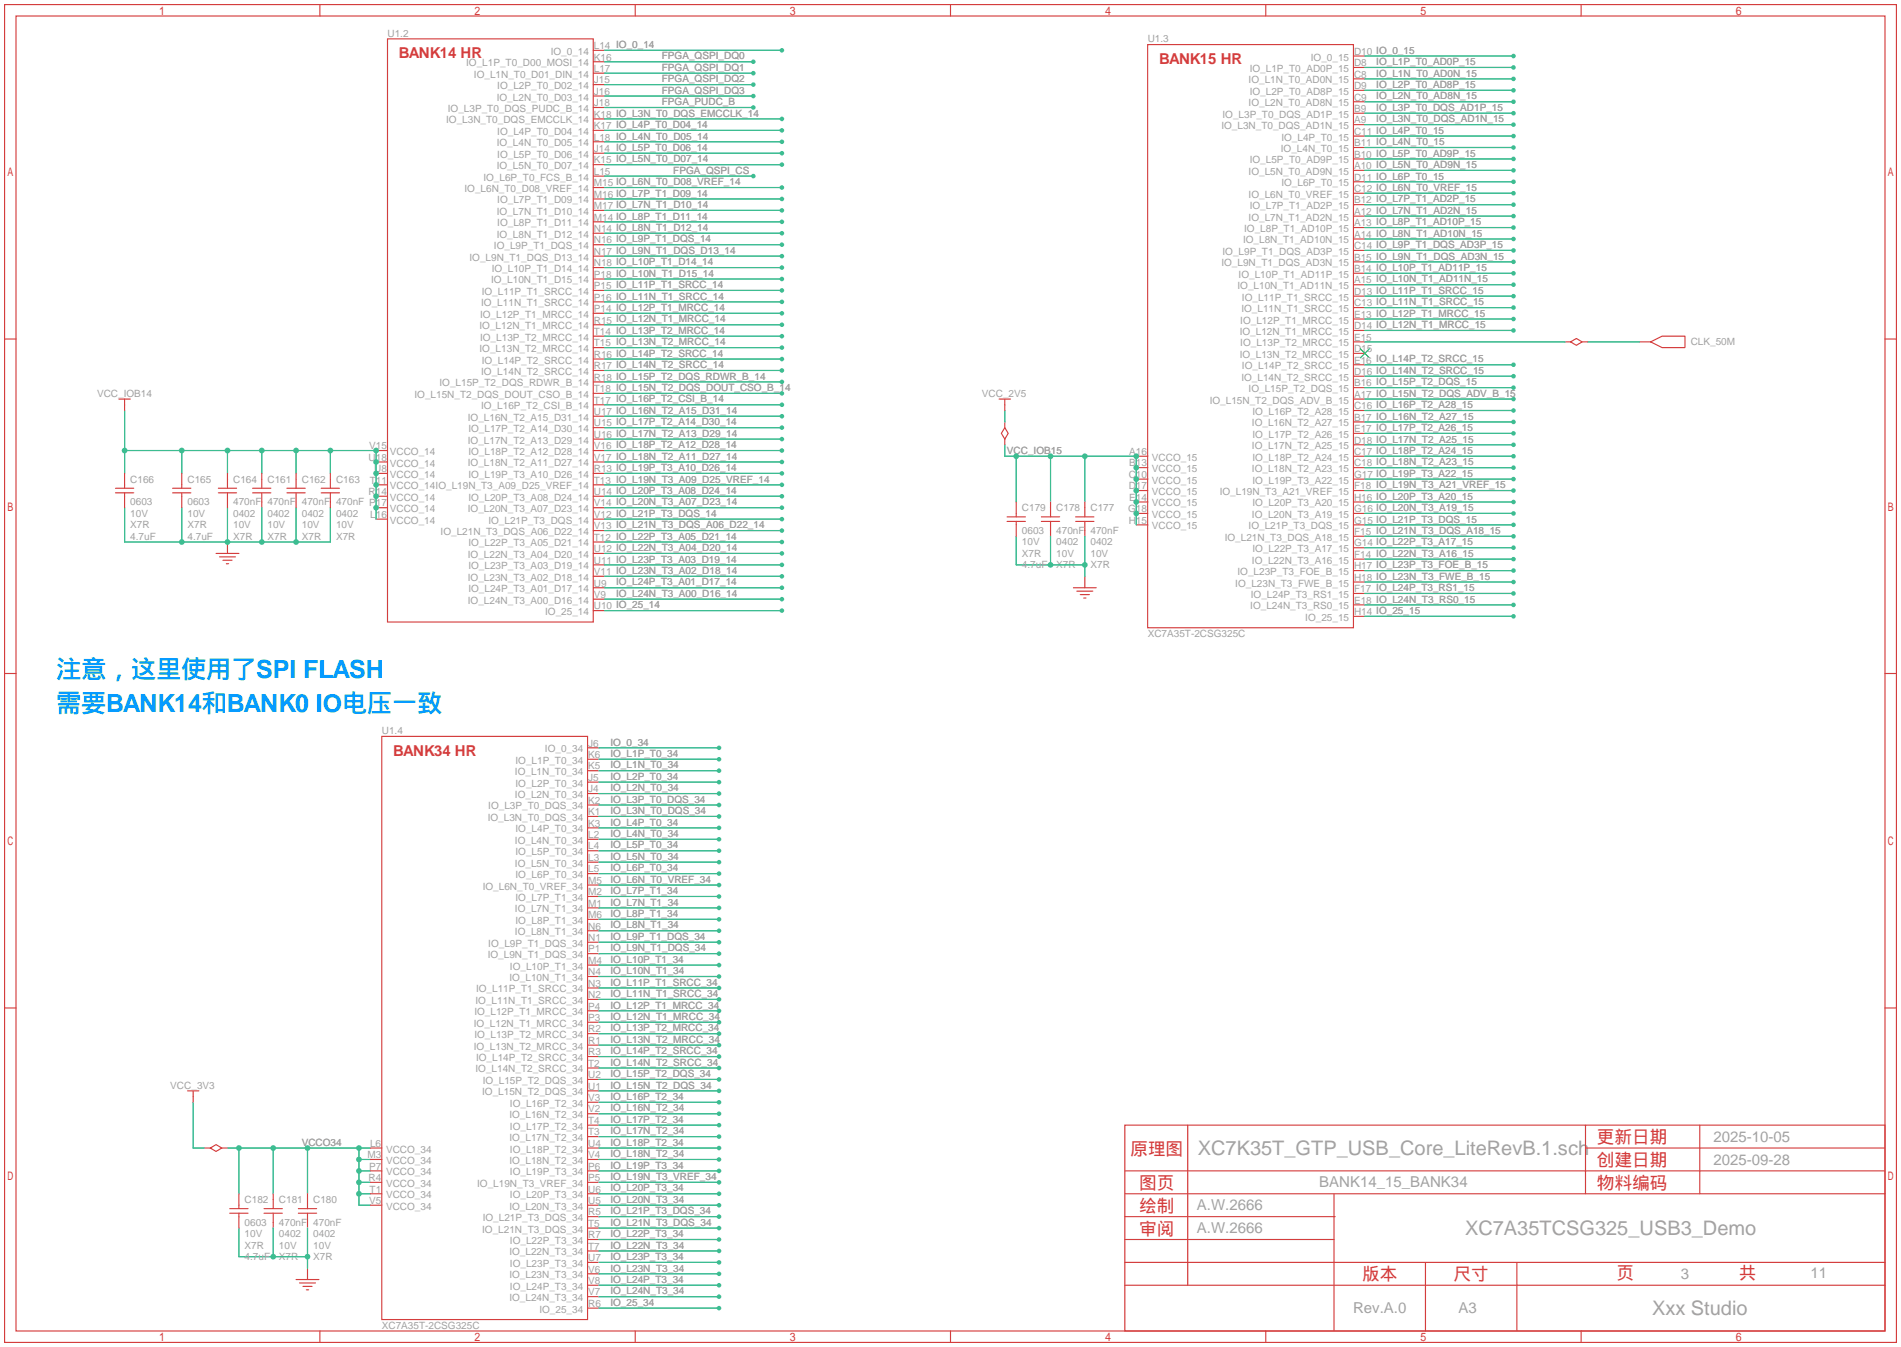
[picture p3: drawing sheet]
<svg xmlns="http://www.w3.org/2000/svg" width="422mm" height="299mm" viewBox="0 0 422 299" stroke-linecap="round" stroke-linejoin="round" font-family="sans-serif">
<defs><g id="words">
<g font-size="5.6" fill="#09f">
<text x="12.4" y="150.6">注意，这里使用了SPI FLASH</text>
<text x="12.4" y="158.2">需要BANK14和BANK0 IO电压一致</text>
</g>
<g font-size="4.4" fill="#a2a2a2">
<text x="266.1" y="256.5">XC7K35T_GTP_USB_Core_LiteRevB.1.sch</text>
<text x="325.5" y="274.3">XC7A35TCSG325_USB3_Demo</text>
<text x="367.1" y="292.1">Xxx Studio</text>
</g>
<g font-size="3.9" fill="#d43d3d">
<text x="251.2" y="256.5">原理图</text>
<text x="354.8" y="253.9">更新日期</text>
<text x="354.8" y="259">创建日期</text>
<text x="253.1" y="269.2">绘制</text>
<text x="253.1" y="264.1">图页</text>
<text x="354.8" y="264.1">物料编码</text>
<text x="253.1" y="274.3">审阅</text>
<text x="302.7" y="284.4">版本</text>
<text x="323" y="284.4">尺寸</text>
<text x="359.2" y="284.2">页</text>
<text x="386.3" y="284.2">共</text>
</g>
<g font-size="3.3" fill="#d43d3d">
<text x="88.6" y="13">BANK14 HR</text>
<text x="257.6" y="14.2">BANK15 HR</text>
<text x="87.4" y="167.9">BANK34 HR</text>
</g>
<g font-size="3.3" fill="#a2a2a2">
<text x="380.7" y="253.6">2025-10-05</text>
<text x="293.1" y="263.8">BANK14_15_BANK34</text>
<text x="380.7" y="258.7">2025-09-28</text>
<text x="265.9" y="268.9">A.W.2666</text>
<text x="265.9" y="273.9">A.W.2666</text>
<text x="373.5" y="284.1">3</text>
<text x="402.3" y="283.8">11</text>
<text x="300.6" y="291.7">Rev.A.0</text>
<text x="324.1" y="291.7">A3</text>
</g>
<g font-size="2.2" fill="#a2a2a2">
<text x="86.1" y="8.1">U1.2</text>
<text x="132" y="10.9">L14 IO_0_14</text>
<text x="255" y="9.4">U1.3</text>
<text x="103.6" y="14.7">IO_L1P_T0_D00_MOSI_14</text>
<text x="105.3" y="17.3">IO_L1N_T0_D01_DIN_14</text>
<text x="122.4" y="12.2">IO_0_14</text>
<text x="132" y="13.4">K16</text>
<text x="132" y="16">L17</text>
<text x="147.1" y="15.7">FPGA_QSPI_DQ1</text>
<text x="147.1" y="13.2">FPGA_QSPI_DQ0</text>
<text x="277.7" y="16">IO_L1P_T0_AD0P_15</text>
<text x="291.3" y="13.4">IO_0_15</text>
<text x="300.9" y="12.2">D10 IO_0_15</text>
<text x="300.9" y="14.7">D8</text>
<text x="300.9" y="17.3">C8</text>
<text x="305.8" y="17">IO_L1N_T0_AD0N_15</text>
<text x="305.8" y="14.5">IO_L1P_T0_AD0P_15</text>
<text x="110.4" y="22.3">IO_L2N_T0_D03_14</text>
<text x="110.5" y="19.8">IO_L2P_T0_D02_14</text>
<text x="132" y="18.5">J15</text>
<text x="132" y="21.1">J16</text>
<text x="132" y="23.6">J18</text>
<text x="147.1" y="23.4">FPGA_PUDC_B</text>
<text x="147.1" y="18.3">FPGA_QSPI_DQ2</text>
<text x="147.1" y="20.8">FPGA_QSPI_DQ3</text>
<text x="277.4" y="18.5">IO_L1N_T0_AD0N_15</text>
<text x="277.4" y="23.6">IO_L2N_T0_AD8N_15</text>
<text x="277.7" y="21.1">IO_L2P_T0_AD8P_15</text>
<text x="300.9" y="19.8">D9</text>
<text x="300.9" y="22.3">C9</text>
<text x="305.8" y="22.1">IO_L2N_T0_AD8N_15</text>
<text x="305.8" y="19.6">IO_L2P_T0_AD8P_15</text>
<text x="99.1" y="27.4">IO_L3N_T0_DQS_EMCCLK_14</text>
<text x="99.5" y="24.9">IO_L3P_T0_DQS_PUDC_B_14</text>
<text x="110.5" y="30">IO_L4P_T0_D04_14</text>
<text x="132" y="26.1">K18 IO_L3N_T0_DQS_EMCCLK_14</text>
<text x="132" y="28.7">K17 IO_L4P_T0_D04_14</text>
<text x="271.4" y="28.7">IO_L3N_T0_DQS_AD1N_15</text>
<text x="271.6" y="26.1">IO_L3P_T0_DQS_AD1P_15</text>
<text x="300.9" y="24.9">B9</text>
<text x="300.9" y="27.4">A9</text>
<text x="300.9" y="30">C11 IO_L4P_T0_15</text>
<text x="305.8" y="27.2">IO_L3N_T0_DQS_AD1N_15</text>
<text x="305.8" y="24.6">IO_L3P_T0_DQS_AD1P_15</text>
<text x="110.4" y="32.5">IO_L4N_T0_D05_14</text>
<text x="110.5" y="35">IO_L5P_T0_D06_14</text>
<text x="132" y="31.2">L18 IO_L4N_T0_D05_14</text>
<text x="132" y="33.8">J14 IO_L5P_T0_D06_14</text>
<text x="284.6" y="33.8">IO_L4N_T0_15</text>
<text x="284.7" y="31.2">IO_L4P_T0_15</text>
<text x="300.9" y="32.5">B11 IO_L4N_T0_15</text>
<text x="300.9" y="35">B10 IO_L5P_T0_AD9P_15</text>
<text x="107.4" y="40.1">IO_L6P_T0_FCS_B_14</text>
<text x="110.4" y="37.6">IO_L5N_T0_D07_14</text>
<text x="132" y="36.3">K15 IO_L5N_T0_D07_14</text>
<text x="132" y="38.8">L15</text>
<text x="132" y="41.4">M15 IO_L6N_T0_D08_VREF_14</text>
<text x="149.6" y="38.6">FPGA_QSPI_CS</text>
<text x="277.4" y="38.8">IO_L5N_T0_AD9N_15</text>
<text x="277.7" y="36.3">IO_L5P_T0_AD9P_15</text>
<text x="284.7" y="41.4">IO_L6P_T0_15</text>
<text x="300.9" y="37.6">A10 IO_L5N_T0_AD9N_15</text>
<text x="300.9" y="40.1">D11 IO_L6P_T0_15</text>
<text x="103.2" y="42.7">IO_L6N_T0_D08_VREF_14</text>
<text x="110.4" y="47.7">IO_L7N_T1_D10_14</text>
<text x="110.5" y="45.2">IO_L7P_T1_D09_14</text>
<text x="132" y="43.9">M16 IO_L7P_T1_D09_14</text>
<text x="132" y="46.5">M17 IO_L7N_T1_D10_14</text>
<text x="277.4" y="43.9">IO_L6N_T0_VREF_15</text>
<text x="277.7" y="46.5">IO_L7P_T1_AD2P_15</text>
<text x="300.9" y="42.7">C12 IO_L6N_T0_VREF_15</text>
<text x="300.9" y="45.2">B12 IO_L7P_T1_AD2P_15</text>
<text x="300.9" y="47.7">A12 IO_L7N_T1_AD2N_15</text>
<text x="110.4" y="52.8">IO_L8N_T1_D12_14</text>
<text x="110.5" y="50.3">IO_L8P_T1_D11_14</text>
<text x="132" y="49">M14 IO_L8P_T1_D11_14</text>
<text x="132" y="51.5">N14 IO_L8N_T1_D12_14</text>
<text x="276.4" y="51.5">IO_L8P_T1_AD10P_15</text>
<text x="277.4" y="49">IO_L7N_T1_AD2N_15</text>
<text x="300.9" y="50.3">A13 IO_L8P_T1_AD10P_15</text>
<text x="300.9" y="52.8">A14 IO_L8N_T1_AD10N_15</text>
<text x="104.3" y="57.9">IO_L9N_T1_DQS_D13_14</text>
<text x="109.8" y="55.4">IO_L9P_T1_DQS_14</text>
<text x="132" y="54.1">N16 IO_L9P_T1_DQS_14</text>
<text x="132" y="56.6">N17 IO_L9N_T1_DQS_D13_14</text>
<text x="132" y="59.2">N18 IO_L10P_T1_D14_14</text>
<text x="271.4" y="59.2">IO_L9N_T1_DQS_AD3N_15</text>
<text x="271.6" y="56.6">IO_L9P_T1_DQS_AD3P_15</text>
<text x="276.2" y="54.1">IO_L8N_T1_AD10N_15</text>
<text x="300.9" y="55.4">C14 IO_L9P_T1_DQS_AD3P_15</text>
<text x="300.9" y="57.9">B15 IO_L9N_T1_DQS_AD3N_15</text>
<text x="107" y="65.5">IO_L11P_T1_SRCC_14</text>
<text x="109.1" y="63">IO_L10N_T1_D15_14</text>
<text x="109.3" y="60.4">IO_L10P_T1_D14_14</text>
<text x="132" y="61.7">P18 IO_L10N_T1_D15_14</text>
<text x="132" y="64.2">P15 IO_L11P_T1_SRCC_14</text>
<text x="275" y="64.2">IO_L10N_T1_AD11N_15</text>
<text x="275.2" y="61.7">IO_L10P_T1_AD11P_15</text>
<text x="300.9" y="60.4">B14 IO_L10P_T1_AD11P_15</text>
<text x="300.9" y="63">A15 IO_L10N_T1_AD11N_15</text>
<text x="300.9" y="65.5">D13 IO_L11P_T1_SRCC_15</text>
<text x="106.7" y="70.6">IO_L12P_T1_MRCC_14</text>
<text x="106.9" y="68.1">IO_L11N_T1_SRCC_14</text>
<text x="132" y="66.8">P16 IO_L11N_T1_SRCC_14</text>
<text x="132" y="69.3">P14 IO_L12P_T1_MRCC_14</text>
<text x="132" y="71.9">R15 IO_L12N_T1_MRCC_14</text>
<text x="275.6" y="71.9">IO_L12P_T1_MRCC_15</text>
<text x="275.8" y="69.3">IO_L11N_T1_SRCC_15</text>
<text x="276" y="66.8">IO_L11P_T1_SRCC_15</text>
<text x="300.9" y="68.1">C13 IO_L11N_T1_SRCC_15</text>
<text x="300.9" y="70.6">E13 IO_L12P_T1_MRCC_15</text>
<text x="106.6" y="73.1">IO_L12N_T1_MRCC_14</text>
<text x="106.7" y="75.7">IO_L13P_T2_MRCC_14</text>
<text x="132" y="74.4">T14 IO_L13P_T2_MRCC_14</text>
<text x="132" y="76.9">T15 IO_L13N_T2_MRCC_14</text>
<text x="275.5" y="74.4">IO_L12N_T1_MRCC_15</text>
<text x="275.6" y="76.9">IO_L13P_T2_MRCC_15</text>
<text x="300.9" y="73.1">D14 IO_L12N_T1_MRCC_15</text>
<text x="300.9" y="75.7">E15</text>
<text x="375.7" y="76.7">CLK_50M</text>
<text x="106.6" y="78.2">IO_L13N_T2_MRCC_14</text>
<text x="106.9" y="83.3">IO_L14N_T2_SRCC_14</text>
<text x="107" y="80.8">IO_L14P_T2_SRCC_14</text>
<text x="132" y="79.5">R16 IO_L14P_T2_SRCC_14</text>
<text x="132" y="82">R17 IO_L14N_T2_SRCC_14</text>
<text x="275.5" y="79.5">IO_L13N_T2_MRCC_15</text>
<text x="276" y="82">IO_L14P_T2_SRCC_15</text>
<text x="300.9" y="78.2">D15</text>
<text x="300.9" y="80.8">E16 IO_L14P_T2_SRCC_15</text>
<text x="300.9" y="83.3">D16 IO_L14N_T2_SRCC_15</text>
<text x="21.6" y="88.1">VCC_IOB14</text>
<text x="92.1" y="88.4">IO_L15N_T2_DQS_DOUT_CSO_B_14</text>
<text x="97.7" y="85.8">IO_L15P_T2_DQS_RDWR_B_14</text>
<text x="132" y="84.6">R18 IO_L15P_T2_DQS_RDWR_B_14</text>
<text x="132" y="87.1">T18 IO_L15N_T2_DQS_DOUT_CSO_B_14</text>
<text x="132" y="89.6">T17 IO_L16P_T2_CSI_B_14</text>
<text x="218.2" y="88.1">VCC_2V5</text>
<text x="268.8" y="89.6">IO_L15N_T2_DQS_ADV_B_15</text>
<text x="275.8" y="84.6">IO_L14N_T2_SRCC_15</text>
<text x="277.4" y="87.1">IO_L15P_T2_DQS_15</text>
<text x="300.9" y="85.8">B16 IO_L15P_T2_DQS_15</text>
<text x="300.9" y="88.4">A17 IO_L15N_T2_DQS_ADV_B_15</text>
<text x="104" y="93.5">IO_L16N_T2_A15_D31_14</text>
<text x="104.1" y="96">IO_L17P_T2_A14_D30_14</text>
<text x="106.9" y="90.9">IO_L16P_T2_CSI_B_14</text>
<text x="132" y="92.2">U17 IO_L16N_T2_A15_D31_14</text>
<text x="132" y="94.7">U15 IO_L17P_T2_A14_D30_14</text>
<text x="278.2" y="94.7">IO_L16N_T2_A27_15</text>
<text x="278.3" y="92.2">IO_L16P_T2_A28_15</text>
<text x="300.9" y="90.9">C16 IO_L16P_T2_A28_15</text>
<text x="300.9" y="93.5">B17 IO_L16N_T2_A27_15</text>
<text x="300.9" y="96">E17 IO_L17P_T2_A26_15</text>
<text x="82" y="99.8">V15</text>
<text x="86.6" y="101.1">VCCO_14</text>
<text x="104" y="98.5">IO_L17N_T2_A13_D29_14</text>
<text x="104.1" y="101.1">IO_L18P_T2_A12_D28_14</text>
<text x="132" y="97.3">U16 IO_L17N_T2_A13_D29_14</text>
<text x="132" y="99.8">V16 IO_L18P_T2_A12_D28_14</text>
<text x="223.7" y="100.8">VCC_IOB15</text>
<text x="250.9" y="101.1">A16</text>
<text x="278.2" y="99.8">IO_L17N_T2_A25_15</text>
<text x="278.3" y="97.3">IO_L17P_T2_A26_15</text>
<text x="300.9" y="98.5">D18 IO_L17N_T2_A25_15</text>
<text x="300.9" y="101.1">C17 IO_L18P_T2_A24_15</text>
<text x="29" y="107.2">C166</text>
<text x="41.7" y="107.2">C165</text>
<text x="51.8" y="107.2">C164</text>
<text x="59.4" y="107.2">C161</text>
<text x="67.1" y="107.2">C162</text>
<text x="74.7" y="107.2">C163</text>
<text x="81.9" y="102.3">U18</text>
<text x="82.2" y="107.4">T11</text>
<text x="83.1" y="104.9">U8</text>
<text x="86.6" y="106.2">VCCO_14</text>
<text x="86.6" y="103.6">VCCO_14</text>
<text x="104" y="103.6">IO_L18N_T2_A11_D27_14</text>
<text x="104.1" y="106.2">IO_L19P_T3_A10_D26_14</text>
<text x="132" y="102.3">V17 IO_L18N_T2_A11_D27_14</text>
<text x="132" y="104.9">R13 IO_L19P_T3_A10_D26_14</text>
<text x="132" y="107.4">T13 IO_L19N_T3_A09_D25_VREF_14</text>
<text x="250.8" y="106.2">C10</text>
<text x="250.9" y="103.6">B13</text>
<text x="256" y="102.3">VCCO_15</text>
<text x="256" y="104.9">VCCO_15</text>
<text x="256" y="107.4">VCCO_15</text>
<text x="278.2" y="104.9">IO_L18N_T2_A23_15</text>
<text x="278.3" y="102.3">IO_L18P_T2_A24_15</text>
<text x="278.3" y="107.4">IO_L19P_T3_A22_15</text>
<text x="300.9" y="103.6">C18 IO_L18N_T2_A23_15</text>
<text x="300.9" y="106.2">G17 IO_L19P_T3_A22_15</text>
<text x="29" y="112.3">0603</text>
<text x="41.7" y="112.3">0603</text>
<text x="51.8" y="112.3">470nF 470nF 470nF 470nF P17</text>
<text x="81.9" y="110">R14</text>
<text x="86.6" y="113.8">VCCO_14</text>
<text x="86.6" y="111.3">VCCO_14</text>
<text x="86.6" y="108.7">VCCO_14IO_L19N_T3_A09_D25_VREF_14</text>
<text x="104" y="113.8">IO_L20N_T3_A07_D23_14</text>
<text x="104.1" y="111.2">IO_L20P_T3_A08_D24_14</text>
<text x="132" y="110">U14 IO_L20P_T3_A08_D24_14</text>
<text x="132" y="112.5">V14 IO_L20N_T3_A07_D23_14</text>
<text x="227.1" y="113.5">C179</text>
<text x="234.7" y="113.5">C178</text>
<text x="242.3" y="113.5">C177</text>
<text x="250.7" y="113.8">G18</text>
<text x="250.8" y="108.7">D17</text>
<text x="250.9" y="111.2">E14</text>
<text x="256" y="110">VCCO_15</text>
<text x="256" y="112.5">VCCO_15</text>
<text x="271" y="110">IO_L19N_T3_A21_VREF_15</text>
<text x="278.3" y="112.5">IO_L20P_T3_A20_15</text>
<text x="300.9" y="108.7">F18 IO_L19N_T3_A21_VREF_15</text>
<text x="300.9" y="111.2">H16 IO_L20P_T3_A20_15</text>
<text x="300.9" y="113.8">G16 IO_L20N_T3_A19_15</text>
<text x="29" y="114.8">10V</text>
<text x="29" y="117.3">X7R</text>
<text x="29" y="119.9">4.7uF</text>
<text x="41.7" y="114.8">10V</text>
<text x="41.7" y="117.3">X7R</text>
<text x="41.7" y="119.9">4.7uF</text>
<text x="51.8" y="114.8">0402</text>
<text x="51.8" y="117.3">10V</text>
<text x="51.8" y="119.9">X7R</text>
<text x="59.4" y="114.8">0402</text>
<text x="59.4" y="117.3">10V</text>
<text x="59.4" y="119.9">X7R</text>
<text x="67.1" y="114.8">0402</text>
<text x="67.1" y="117.3">10V</text>
<text x="67.1" y="119.9">X7R</text>
<text x="74.7" y="114.8">0402</text>
<text x="74.7" y="117.3">10V</text>
<text x="74.7" y="119.9">X7R</text>
<text x="82.3" y="115">L16</text>
<text x="86.6" y="116.3">VCCO_14</text>
<text x="97.9" y="118.9">IO_L21N_T3_DQS_A06_D22_14</text>
<text x="108.5" y="116.3">IO_L21P_T3_DQS_14</text>
<text x="132" y="115">V12 IO_L21P_T3_DQS_14</text>
<text x="132" y="117.6">V13 IO_L21N_T3_DQS_A06_D22_14</text>
<text x="227.1" y="118.6">0603</text>
<text x="234.7" y="118.6">470nF 470nF</text>
<text x="250.8" y="116.3">H15</text>
<text x="256" y="115">VCCO_15</text>
<text x="256" y="117.6">VCCO_15</text>
<text x="277.4" y="117.6">IO_L21P_T3_DQS_15</text>
<text x="278.2" y="115">IO_L20N_T3_A19_15</text>
<text x="300.9" y="116.3">G15 IO_L21P_T3_DQS_15</text>
<text x="300.9" y="118.9">F15 IO_L21N_T3_DQS_A18_15</text>
<text x="104" y="123.9">IO_L22N_T3_A04_D20_14</text>
<text x="104.1" y="121.4">IO_L22P_T3_A05_D21_14</text>
<text x="132" y="120.1">T12 IO_L22P_T3_A05_D21_14</text>
<text x="132" y="122.7">U12 IO_L22N_T3_A04_D20_14</text>
<text x="132" y="125.2">U11 IO_L23P_T3_A03_D19_14</text>
<text x="227.1" y="121.2">10V</text>
<text x="227.1" y="123.7">X7R</text>
<text x="234.7" y="121.2">0402</text>
<text x="234.7" y="123.7">10V</text>
<text x="242.3" y="121.2">0402</text>
<text x="242.3" y="123.7">10V</text>
<text x="272.1" y="120.1">IO_L21N_T3_DQS_A18_15</text>
<text x="278.2" y="125.2">IO_L22N_T3_A16_15</text>
<text x="278.3" y="122.7">IO_L22P_T3_A17_15</text>
<text x="300.9" y="121.4">G14 IO_L22P_T3_A17_15</text>
<text x="300.9" y="123.9">F14 IO_L22N_T3_A16_15</text>
<text x="104" y="129">IO_L23N_T3_A02_D18_14</text>
<text x="104.1" y="126.5">IO_L23P_T3_A03_D19_14</text>
<text x="104.1" y="131.6">IO_L24P_T3_A01_D17_14</text>
<text x="132" y="127.7">V11 IO_L23N_T3_A02_D18_14</text>
<text x="132" y="130.3">U9</text>
<text x="136.9" y="130">IO_L24P_T3_A01_D17_14</text>
<text x="227.1" y="126.2">4.7uF</text>
<text x="234.7" y="126.2">X7R</text>
<text x="242.3" y="126.2">X7R</text>
<text x="274.5" y="130.3">IO_L23N_T3_FWE_B_15</text>
<text x="275" y="127.7">IO_L23P_T3_FOE_B_15</text>
<text x="300.9" y="126.5">H17 IO_L23P_T3_FOE_B_15</text>
<text x="300.9" y="129">H18 IO_L23N_T3_FWE_B_15</text>
<text x="300.9" y="131.6">F17 IO_L24P_T3_RS1_15</text>
<text x="104" y="134.1">IO_L24N_T3_A00_D16_14</text>
<text x="121.1" y="136.6">IO_25_14</text>
<text x="132" y="132.8">V9</text>
<text x="132" y="135.4">U10 IO_25_14</text>
<text x="136.9" y="132.6">IO_L24N_T3_A00_D16_14</text>
<text x="277.8" y="135.4">IO_L24N_T3_RS0_15</text>
<text x="277.9" y="132.8">IO_L24P_T3_RS1_15</text>
<text x="290" y="137.9">IO_25_15</text>
<text x="300.9" y="134.1">E18 IO_L24N_T3_RS0_15</text>
<text x="300.9" y="136.6">H14 IO_25_15</text>
<text x="255" y="141.5">XC7A35T-2CSG325C</text>
<text x="84.8" y="163.1">U1.4</text>
<text x="121.1" y="167.1">IO_0_34</text>
<text x="130.7" y="165.8">J6</text>
<text x="135.6" y="165.6">IO_0_34</text>
<text x="114.4" y="172.2">IO_L1N_T0_34</text>
<text x="114.5" y="169.7">IO_L1P_T0_34</text>
<text x="130.7" y="168.4">K6</text>
<text x="130.7" y="170.9">K5</text>
<text x="130.7" y="173.5">J5</text>
<text x="135.6" y="173.2">IO_L2P_T0_34</text>
<text x="135.6" y="170.7">IO_L1N_T0_34</text>
<text x="135.6" y="168.1">IO_L1P_T0_34</text>
<text x="108.5" y="179.8">IO_L3P_T0_DQS_34</text>
<text x="114.4" y="177.3">IO_L2N_T0_34</text>
<text x="114.5" y="174.7">IO_L2P_T0_34</text>
<text x="130.7" y="176">J4</text>
<text x="130.7" y="178.5">K2</text>
<text x="135.6" y="178.3">IO_L3P_T0_DQS_34</text>
<text x="135.6" y="175.8">IO_L2N_T0_34</text>
<text x="108.4" y="182.4">IO_L3N_T0_DQS_34</text>
<text x="114.5" y="184.9">IO_L4P_T0_34</text>
<text x="130.7" y="181.1">K1</text>
<text x="130.7" y="183.6">K3</text>
<text x="135.6" y="185.9">IO_L4N_T0_34</text>
<text x="135.6" y="183.4">IO_L4P_T0_34</text>
<text x="135.6" y="180.8">IO_L3N_T0_DQS_34</text>
<text x="114.4" y="187.4">IO_L4N_T0_34</text>
<text x="114.5" y="190">IO_L5P_T0_34</text>
<text x="130.7" y="186.2">L2</text>
<text x="130.7" y="188.7">L4</text>
<text x="130.7" y="191.2">L3</text>
<text x="135.6" y="191">IO_L5N_T0_34</text>
<text x="135.6" y="188.5">IO_L5P_T0_34</text>
<text x="107.3" y="197.6">IO_L6N_T0_VREF_34</text>
<text x="114.4" y="192.5">IO_L5N_T0_34</text>
<text x="114.5" y="195.1">IO_L6P_T0_34</text>
<text x="130.7" y="193.8">L5</text>
<text x="130.7" y="196.3">M5</text>
<text x="135.6" y="196.1">IO_L6N_T0_VREF_34</text>
<text x="135.6" y="193.5">IO_L6P_T0_34</text>
<text x="114.4" y="202.7">IO_L7N_T1_34</text>
<text x="114.5" y="200.1">IO_L7P_T1_34</text>
<text x="130.7" y="198.9">M2</text>
<text x="130.7" y="201.4">M1</text>
<text x="130.7" y="203.9">M6</text>
<text x="135.6" y="203.7">IO_L8P_T1_34</text>
<text x="135.6" y="201.2">IO_L7N_T1_34</text>
<text x="135.6" y="198.6">IO_L7P_T1_34</text>
<text x="114.4" y="207.8">IO_L8N_T1_34</text>
<text x="114.5" y="205.2">IO_L8P_T1_34</text>
<text x="130.7" y="206.5">N6</text>
<text x="130.7" y="209">N1</text>
<text x="135.6" y="208.8">IO_L9P_T1_DQS_34</text>
<text x="135.6" y="206.2">IO_L8N_T1_34</text>
<text x="108.4" y="212.8">IO_L9N_T1_DQS_34</text>
<text x="108.5" y="210.3">IO_L9P_T1_DQS_34</text>
<text x="113.3" y="215.4">IO_L10P_T1_34</text>
<text x="130.7" y="211.6">P1</text>
<text x="130.7" y="214.1">M4</text>
<text x="135.6" y="213.9">IO_L10P_T1_34</text>
<text x="135.6" y="211.3">IO_L9N_T1_DQS_34</text>
<text x="105.8" y="220.5">IO_L11P_T1_SRCC_34</text>
<text x="113.2" y="217.9">IO_L10N_T1_34</text>
<text x="130.7" y="216.6">N4</text>
<text x="130.7" y="219.2">N3</text>
<text x="130.7" y="221.7">N2</text>
<text x="135.6" y="221.5">IO_L11N_T1_SRCC_34</text>
<text x="135.6" y="218.9">IO_L11P_T1_SRCC_34</text>
<text x="135.6" y="216.4">IO_L10N_T1_34</text>
<text x="105.4" y="225.5">IO_L12P_T1_MRCC_34</text>
<text x="105.7" y="223">IO_L11N_T1_SRCC_34</text>
<text x="130.7" y="224.3">P4</text>
<text x="130.7" y="226.8">P3</text>
<text x="135.6" y="226.6">IO_L12N_T1_MRCC_34</text>
<text x="135.6" y="224">IO_L12P_T1_MRCC_34</text>
<text x="105.3" y="228.1">IO_L12N_T1_MRCC_34</text>
<text x="105.3" y="233.2">IO_L13N_T2_MRCC_34</text>
<text x="105.4" y="230.6">IO_L13P_T2_MRCC_34</text>
<text x="130.7" y="229.3">R2</text>
<text x="130.7" y="231.9">R1</text>
<text x="135.6" y="231.6">IO_L13N_T2_MRCC_34</text>
<text x="135.6" y="229.1">IO_L13P_T2_MRCC_34</text>
<text x="105.7" y="238.2">IO_L14N_T2_SRCC_34</text>
<text x="105.8" y="235.7">IO_L14P_T2_SRCC_34</text>
<text x="130.7" y="234.4">R3</text>
<text x="130.7" y="237">T2</text>
<text x="130.7" y="239.5">U2</text>
<text x="135.6" y="239.3">IO_L15P_T2_DQS_34</text>
<text x="135.6" y="236.7">IO_L14N_T2_SRCC_34</text>
<text x="135.6" y="234.2">IO_L14P_T2_SRCC_34</text>
<text x="37.8" y="241.8">VCC_3V3</text>
<text x="107.1" y="243.3">IO_L15N_T2_DQS_34</text>
<text x="107.3" y="240.8">IO_L15P_T2_DQS_34</text>
<text x="113.3" y="245.9">IO_L16P_T2_34</text>
<text x="130.7" y="242">U1</text>
<text x="130.7" y="244.6">V3</text>
<text x="135.6" y="244.3">IO_L16P_T2_34</text>
<text x="135.6" y="241.8">IO_L15N_T2_DQS_34</text>
<text x="113.2" y="248.4">IO_L16N_T2_34</text>
<text x="113.3" y="250.9">IO_L17P_T2_34</text>
<text x="130.7" y="247.1">V2</text>
<text x="130.7" y="249.7">T4</text>
<text x="135.6" y="252">IO_L17N_T2_34</text>
<text x="135.6" y="249.4">IO_L17P_T2_34</text>
<text x="135.6" y="246.9">IO_L16N_T2_34</text>
<text x="67.1" y="254.5">VCCO34</text>
<text x="81.6" y="257.3">M3</text>
<text x="82.2" y="254.7">L6</text>
<text x="85.8" y="256">VCCO_34</text>
<text x="113.2" y="253.5">IO_L17N_T2_34</text>
<text x="113.3" y="256">IO_L18P_T2_34</text>
<text x="130.7" y="252.2">T3</text>
<text x="130.7" y="254.7">U4</text>
<text x="130.7" y="257.3">V4</text>
<text x="135.6" y="257">IO_L18N_T2_34</text>
<text x="135.6" y="254.5">IO_L18P_T2_34</text>
<text x="81.9" y="262.4">R4</text>
<text x="82" y="259.8">P7</text>
<text x="85.8" y="258.6">VCCO_34</text>
<text x="85.8" y="261.1">VCCO_34</text>
<text x="85.8" y="263.6">VCCO_34</text>
<text x="106" y="263.6">IO_L19N_T3_VREF_34</text>
<text x="113.2" y="258.6">IO_L18N_T2_34</text>
<text x="113.3" y="261.1">IO_L19P_T3_34</text>
<text x="130.7" y="259.8">P6</text>
<text x="130.7" y="262.4">P5</text>
<text x="135.6" y="262.1">IO_L19N_T3_VREF_34</text>
<text x="135.6" y="259.6">IO_L19P_T3_34</text>
<text x="54.4" y="267.2">C182</text>
<text x="62" y="267.2">C181</text>
<text x="69.6" y="267.2">C180</text>
<text x="82" y="267.4">V5</text>
<text x="82.1" y="264.9">T1</text>
<text x="85.8" y="266.2">VCCO_34</text>
<text x="85.8" y="268.7">VCCO_34</text>
<text x="113.2" y="268.7">IO_L20N_T3_34</text>
<text x="113.3" y="266.2">IO_L20P_T3_34</text>
<text x="130.7" y="264.9">U6</text>
<text x="130.7" y="267.4">U5</text>
<text x="130.7" y="270">R5</text>
<text x="135.6" y="269.7">IO_L21P_T3_DQS_34</text>
<text x="135.6" y="267.2">IO_L20N_T3_34</text>
<text x="135.6" y="264.7">IO_L20P_T3_34</text>
<text x="54.4" y="272.3">0603</text>
<text x="54.4" y="274.8">10V</text>
<text x="62" y="272.3">470nF 470nF</text>
<text x="62" y="274.8">0402</text>
<text x="69.6" y="274.8">0402</text>
<text x="107.1" y="273.8">IO_L21N_T3_DQS_34</text>
<text x="107.3" y="271.3">IO_L21P_T3_DQS_34</text>
<text x="130.7" y="272.5">T5</text>
<text x="130.7" y="275.1">R7</text>
<text x="135.6" y="274.8">IO_L22P_T3_34</text>
<text x="135.6" y="272.3">IO_L21N_T3_DQS_34</text>
<text x="54.4" y="277.4">X7R</text>
<text x="54.4" y="279.9">4.7uF</text>
<text x="62" y="277.4">10V</text>
<text x="62" y="279.9">X7R</text>
<text x="69.6" y="277.4">10V</text>
<text x="69.6" y="279.9">X7R</text>
<text x="113.2" y="278.9">IO_L22N_T3_34</text>
<text x="113.3" y="276.3">IO_L22P_T3_34</text>
<text x="113.3" y="281.4">IO_L23P_T3_34</text>
<text x="130.7" y="277.6">T7</text>
<text x="130.7" y="280.1">U7</text>
<text x="135.6" y="279.9">IO_L23P_T3_34</text>
<text x="135.6" y="277.4">IO_L22N_T3_34</text>
<text x="113.2" y="284">IO_L23N_T3_34</text>
<text x="113.3" y="286.5">IO_L24P_T3_34</text>
<text x="130.7" y="282.7">V6</text>
<text x="130.7" y="285.2">V8</text>
<text x="130.7" y="287.8">V7</text>
<text x="135.6" y="287.5">IO_L24N_T3_34</text>
<text x="135.6" y="285">IO_L24P_T3_34</text>
<text x="135.6" y="282.4">IO_L23N_T3_34</text>
<text x="113.2" y="289">IO_L24N_T3_34</text>
<text x="119.9" y="291.6">IO_25_34</text>
<text x="130.7" y="290.3">R6</text>
<text x="135.6" y="290.1">IO_25_34</text>
<text x="84.8" y="295.1">XC7A35T-2CSG325C</text>
</g>
</g></defs>
<g fill="#3dbd91">
<circle cx="167.4" cy="23.9" r=".51"/>
<circle cx="167.4" cy="39.1" r=".51"/>
<circle cx="167.4" cy="16.3" r=".51"/>
<circle cx="167.4" cy="18.8" r=".51"/>
<circle cx="167.4" cy="21.3" r=".51"/>
<circle cx="167.4" cy="13.7" r=".51"/>
<circle cx="173.7" cy="135.6" r=".51"/>
<circle cx="173.7" cy="133.1" r=".51"/>
<circle cx="173.7" cy="130.6" r=".51"/>
<circle cx="173.7" cy="128" r=".51"/>
<circle cx="173.7" cy="125.5" r=".51"/>
<circle cx="173.7" cy="122.9" r=".51"/>
<circle cx="173.7" cy="120.4" r=".51"/>
<circle cx="173.7" cy="117.9" r=".51"/>
<circle cx="173.7" cy="115.3" r=".51"/>
<circle cx="173.7" cy="112.8" r=".51"/>
<circle cx="173.7" cy="110.2" r=".51"/>
<circle cx="173.7" cy="107.7" r=".51"/>
<circle cx="173.7" cy="105.2" r=".51"/>
<circle cx="173.7" cy="102.6" r=".51"/>
<circle cx="173.7" cy="100.1" r=".51"/>
<circle cx="173.7" cy="97.5" r=".51"/>
<circle cx="173.7" cy="95" r=".51"/>
<circle cx="173.7" cy="92.5" r=".51"/>
<circle cx="173.7" cy="89.9" r=".51"/>
<circle cx="173.7" cy="87.4" r=".51"/>
<circle cx="173.7" cy="84.8" r=".51"/>
<circle cx="173.7" cy="82.3" r=".51"/>
<circle cx="173.7" cy="79.8" r=".51"/>
<circle cx="173.7" cy="77.2" r=".51"/>
<circle cx="173.7" cy="74.7" r=".51"/>
<circle cx="173.7" cy="72.1" r=".51"/>
<circle cx="173.7" cy="69.6" r=".51"/>
<circle cx="173.7" cy="67.1" r=".51"/>
<circle cx="173.7" cy="64.5" r=".51"/>
<circle cx="173.7" cy="62" r=".51"/>
<circle cx="173.7" cy="59.4" r=".51"/>
<circle cx="173.7" cy="56.9" r=".51"/>
<circle cx="173.7" cy="54.4" r=".51"/>
<circle cx="173.7" cy="51.8" r=".51"/>
<circle cx="173.7" cy="49.3" r=".51"/>
<circle cx="173.7" cy="46.7" r=".51"/>
<circle cx="173.7" cy="44.2" r=".51"/>
<circle cx="173.7" cy="41.7" r=".51"/>
<circle cx="173.7" cy="36.6" r=".51"/>
<circle cx="173.7" cy="34" r=".51"/>
<circle cx="173.7" cy="31.5" r=".51"/>
<circle cx="173.7" cy="29" r=".51"/>
<circle cx="173.7" cy="26.4" r=".51"/>
<circle cx="173.7" cy="11.2" r=".51"/>
<circle cx="159.8" cy="290.6" r=".51"/>
<circle cx="159.8" cy="288" r=".51"/>
<circle cx="159.8" cy="285.5" r=".51"/>
<circle cx="159.8" cy="283" r=".51"/>
<circle cx="159.8" cy="280.4" r=".51"/>
<circle cx="159.8" cy="277.9" r=".51"/>
<circle cx="159.8" cy="275.3" r=".51"/>
<circle cx="159.8" cy="272.8" r=".51"/>
<circle cx="159.8" cy="270.3" r=".51"/>
<circle cx="159.8" cy="267.7" r=".51"/>
<circle cx="159.8" cy="265.2" r=".51"/>
<circle cx="159.8" cy="262.6" r=".51"/>
<circle cx="159.8" cy="260.1" r=".51"/>
<circle cx="159.8" cy="257.6" r=".51"/>
<circle cx="159.8" cy="255" r=".51"/>
<circle cx="159.8" cy="252.5" r=".51"/>
<circle cx="159.8" cy="249.9" r=".51"/>
<circle cx="159.8" cy="247.4" r=".51"/>
<circle cx="159.8" cy="244.9" r=".51"/>
<circle cx="159.8" cy="242.3" r=".51"/>
<circle cx="159.8" cy="239.8" r=".51"/>
<circle cx="159.8" cy="237.2" r=".51"/>
<circle cx="159.8" cy="234.7" r=".51"/>
<circle cx="159.8" cy="232.2" r=".51"/>
<circle cx="159.8" cy="229.6" r=".51"/>
<circle cx="159.8" cy="227.1" r=".51"/>
<circle cx="159.8" cy="224.5" r=".51"/>
<circle cx="159.8" cy="222" r=".51"/>
<circle cx="159.8" cy="219.5" r=".51"/>
<circle cx="159.8" cy="216.9" r=".51"/>
<circle cx="159.8" cy="214.4" r=".51"/>
<circle cx="159.8" cy="211.8" r=".51"/>
<circle cx="159.8" cy="209.3" r=".51"/>
<circle cx="159.8" cy="206.8" r=".51"/>
<circle cx="159.8" cy="204.2" r=".51"/>
<circle cx="159.8" cy="201.7" r=".51"/>
<circle cx="159.8" cy="199.1" r=".51"/>
<circle cx="159.8" cy="196.6" r=".51"/>
<circle cx="159.8" cy="194.1" r=".51"/>
<circle cx="159.8" cy="191.5" r=".51"/>
<circle cx="159.8" cy="189" r=".51"/>
<circle cx="159.8" cy="186.4" r=".51"/>
<circle cx="159.8" cy="183.9" r=".51"/>
<circle cx="159.8" cy="181.4" r=".51"/>
<circle cx="159.8" cy="178.8" r=".51"/>
<circle cx="159.8" cy="176.3" r=".51"/>
<circle cx="159.8" cy="173.7" r=".51"/>
<circle cx="159.8" cy="171.2" r=".51"/>
<circle cx="159.8" cy="168.7" r=".51"/>
<circle cx="159.8" cy="166.1" r=".51"/>
<circle cx="336.3" cy="136.9" r=".51"/>
<circle cx="336.3" cy="134.4" r=".51"/>
<circle cx="336.3" cy="131.8" r=".51"/>
<circle cx="336.3" cy="129.3" r=".51"/>
<circle cx="336.3" cy="126.7" r=".51"/>
<circle cx="336.3" cy="124.2" r=".51"/>
<circle cx="336.3" cy="121.7" r=".51"/>
<circle cx="336.3" cy="119.1" r=".51"/>
<circle cx="336.3" cy="116.6" r=".51"/>
<circle cx="336.3" cy="114" r=".51"/>
<circle cx="336.3" cy="111.5" r=".51"/>
<circle cx="336.3" cy="109" r=".51"/>
<circle cx="336.3" cy="106.4" r=".51"/>
<circle cx="336.3" cy="103.9" r=".51"/>
<circle cx="336.3" cy="101.3" r=".51"/>
<circle cx="336.3" cy="98.8" r=".51"/>
<circle cx="336.3" cy="96.3" r=".51"/>
<circle cx="336.3" cy="93.7" r=".51"/>
<circle cx="336.3" cy="91.2" r=".51"/>
<circle cx="336.3" cy="88.6" r=".51"/>
<circle cx="336.3" cy="86.1" r=".51"/>
<circle cx="336.3" cy="83.6" r=".51"/>
<circle cx="336.3" cy="81" r=".51"/>
<circle cx="336.3" cy="73.4" r=".51"/>
<circle cx="336.3" cy="70.9" r=".51"/>
<circle cx="336.3" cy="68.3" r=".51"/>
<circle cx="336.3" cy="65.8" r=".51"/>
<circle cx="336.3" cy="63.2" r=".51"/>
<circle cx="336.3" cy="60.7" r=".51"/>
<circle cx="336.3" cy="58.2" r=".51"/>
<circle cx="336.3" cy="55.6" r=".51"/>
<circle cx="336.3" cy="53.1" r=".51"/>
<circle cx="336.3" cy="50.5" r=".51"/>
<circle cx="336.3" cy="48" r=".51"/>
<circle cx="336.3" cy="45.5" r=".51"/>
<circle cx="336.3" cy="42.9" r=".51"/>
<circle cx="336.3" cy="40.4" r=".51"/>
<circle cx="336.3" cy="37.8" r=".51"/>
<circle cx="336.3" cy="35.3" r=".51"/>
<circle cx="336.3" cy="32.8" r=".51"/>
<circle cx="336.3" cy="30.2" r=".51"/>
<circle cx="336.3" cy="27.7" r=".51"/>
<circle cx="336.3" cy="25.1" r=".51"/>
<circle cx="336.3" cy="22.6" r=".51"/>
<circle cx="336.3" cy="20.1" r=".51"/>
<circle cx="336.3" cy="17.5" r=".51"/>
<circle cx="336.3" cy="15" r=".51"/>
<circle cx="336.3" cy="12.4" r=".51"/>
</g>
<g fill="none" stroke="#d43d3d" stroke-width=".25">
<path d="M1 1h420.4v297.2h-420.4zM3.6 3.6h415.2v292.1h-415.2zM71.1 1v2.6M86.1 8.6h45.7v129.6h-45.7zM131.8 11.2h2.6M131.8 13.7h2.6M131.8 16.3h2.6M131.8 18.8h2.6M141.1 1v2.6M211.2 1v2.6M255 9.9h45.7v129.5h-45.7zM281.3 1v2.6"/>
<path d="M300.7 12.4h2.6M300.7 15h2.6M300.7 17.5h2.6M351.3 1v2.6M131.8 21.3h2.6M131.8 23.9h2.6M131.8 26.4h2.6M131.8 29h2.6M131.8 31.5h2.6M131.8 34h2.6M131.8 36.6h2.6M131.8 39.1h2.6"/>
<path d="M300.7 20.1h2.6M300.7 22.6h2.6M300.7 25.1h2.6M300.7 27.7h2.6M300.7 30.2h2.6M300.7 32.8h2.6M300.7 35.3h2.6M300.7 37.8h2.6M131.8 41.7h2.6M131.8 44.2h2.6M131.8 46.7h2.6M131.8 49.3h2.6"/>
<path d="M131.8 51.8h2.6M131.8 54.4h2.6M131.8 56.9h2.6M131.8 59.4h2.6M300.7 40.4h2.6M300.7 42.9h2.6M300.7 45.5h2.6M300.7 48h2.6M300.7 50.5h2.6M300.7 53.1h2.6M300.7 55.6h2.6M300.7 58.2h2.6"/>
<path d="M1 75.3h2.6M131.8 62h2.6M131.8 64.5h2.6M131.8 67.1h2.6M131.8 69.6h2.6M131.8 72.1h2.6M131.8 74.7h2.6M131.8 77.2h2.6M131.8 79.8h2.6M300.7 60.7h2.6M300.7 63.2h2.6M300.7 65.8h2.6"/>
<path d="M300.7 68.3h2.6M300.7 70.9h2.6M300.7 73.4h2.6M300.7 75.9h2.6M300.7 78.5h2.6M347.7 75.9h1.3M349 75.9l1.3-.7 1.2 .7-1.2 .8zM351.5 75.9h1.3M364.2 75.9h2.6M366.8 75.9l2.5-1.2h5.1v2.5h-5.1zM418.8 75.3h2.6M26.4 88.6h2.6"/>
<path d="M27.7 88.6v2.6M131.8 82.3h2.6M131.8 84.8h2.6M131.8 87.4h2.6M131.8 89.9h2.6M131.8 92.5h2.6M131.8 95h2.6M131.8 97.5h2.6M222 88.6h2.5M223.3 95l.7 1.3-.7 1.2-.8-1.2zM223.3 88.6v2.6M223.3 93.7v1.3"/>
<path d="M223.3 97.5v1.3M300.7 88.6h2.6M300.7 81h2.6M300.7 83.6h2.6M300.7 86.1h2.6M300.7 91.2h2.6M300.7 93.7h2.6M300.7 96.3h2.6M300.7 98.8h2.6M25.7 109.5h4M25.7 108.5h4M27.7 105.2v3.3"/>
<path d="M27.7 109.5v3.3M38.4 109.5h4M38.4 108.5h4M40.4 105.2v3.3M40.4 109.5v3.3M48.5 109.5h4.1M48.5 108.5h4.1M50.5 105.2v3.3M50.5 109.5v3.3M56.1 109.5h4.1M56.1 108.5h4.1M58.2 105.2v3.3"/>
<path d="M58.2 109.5v3.3M63.8 109.5h4M63.8 108.5h4M65.8 105.2v3.3M65.8 109.5v3.3M71.4 109.5h4M71.4 108.5h4M73.4 105.2v3.3M73.4 109.5v3.3M83.6 100.1h2.5M83.6 102.6h2.5M83.6 105.2h2.5"/>
<path d="M83.6 107.7h2.5M83.6 110.2h2.5M83.6 112.8h2.5M83.6 115.3h2.5M131.8 100.1h2.6M131.8 102.6h2.6M131.8 105.2h2.6M131.8 107.7h2.6M131.8 110.2h2.6M131.8 112.8h2.6M131.8 115.3h2.6M131.8 117.9h2.6"/>
<path d="M223.8 115.8h4M223.8 114.8h4M225.8 111.5v3.3M225.8 115.8v3.3M231.4 115.8h4.1M231.4 114.8h4.1M233.4 111.5v3.3M233.4 115.8v3.3M239 115.8h4.1M239 114.8h4.1M241 111.5v3.3M241 115.8v3.3"/>
<path d="M252.5 101.3h2.5M252.5 103.9h2.5M252.5 106.4h2.5M252.5 109h2.5M252.5 111.5h2.5M252.5 114h2.5M252.5 116.6h2.5M300.7 101.3h2.6M300.7 103.9h2.6M300.7 106.4h2.6M300.7 109h2.6M300.7 111.5h2.6"/>
<path d="M300.7 114h2.6M300.7 116.6h2.6M300.7 119.1h2.6M48 122.9h5.1M48.8 123.7h3.5M49.5 124.5h2.1M50.3 125.2h.5M50.5 120.4v2.5M131.8 120.4h2.6M131.8 122.9h2.6M131.8 125.5h2.6M131.8 128h2.6"/>
<path d="M131.8 130.6h2.6M131.8 133.1h2.6M131.8 135.6h2.6M238.5 130.6h5.1M239.3 131.3h3.5M240 132.1h2.1M240.8 132.8h.5M241 128v2.6M300.7 121.7h2.6M300.7 124.2h2.6M300.7 126.7h2.6M300.7 129.3h2.6"/>
<path d="M300.7 131.8h2.6M300.7 134.4h2.6M300.7 136.9h2.6M1 149.6h2.6M418.8 149.6h2.6M84.8 163.6h45.8v129.5h-45.8zM130.6 166.1h2.5M130.6 168.7h2.5M130.6 171.2h2.5M130.6 173.7h2.5M130.6 176.3h2.5M130.6 178.8h2.5"/>
<path d="M130.6 181.4h2.5M130.6 183.9h2.5M130.6 186.4h2.5M130.6 189h2.5M130.6 191.5h2.5M130.6 194.1h2.5M130.6 196.6h2.5M130.6 199.1h2.5M130.6 201.7h2.5M130.6 204.2h2.5M130.6 206.8h2.5M130.6 209.3h2.5"/>
<path d="M130.6 211.8h2.5M130.6 214.4h2.5M130.6 216.9h2.5M130.6 219.5h2.5M1 223.9h2.6M130.6 222h2.5M130.6 224.5h2.5M130.6 227.1h2.5M130.6 229.6h2.5M130.6 232.2h2.5M130.6 234.7h2.5M130.6 237.2h2.5"/>
<path d="M130.6 239.8h2.5M418.8 223.9h2.6M41.7 242.3h2.5M42.9 242.3v2.6M45.5 255h1.2M46.7 255l1.3-.7 1.3 .7-1.3 .8zM49.3 255h1.2M82.3 255h2.5M82.3 257.6h2.5M130.6 255h2.5M130.6 257.6h2.5M130.6 242.3h2.5"/>
<path d="M130.6 244.9h2.5M130.6 247.4h2.5M130.6 249.9h2.5M130.6 252.5h2.5M249.9 249.9h168.9v45.8h-168.9zM263.9 249.9v35.6M352.3 249.9v15.3M352.3 255h66.5M377.7 249.9v15.3M51.1 269.5h4M51.1 268.5h4M53.1 265.2v3.3"/>
<path d="M53.1 269.5v3.3M58.7 269.5h4M58.7 268.5h4M60.7 265.2v3.3M60.7 269.5v3.3M66.3 269.5h4.1M66.3 268.5h4.1M68.3 265.2v3.3M68.3 269.5v3.3M82.3 260.1h2.5M82.3 265.2h2.5M82.3 262.6h2.5"/>
<path d="M82.3 267.7h2.5M130.6 270.3h2.5M130.6 275.3h2.5M130.6 260.1h2.5M130.6 265.2h2.5M130.6 262.6h2.5M130.6 267.7h2.5M130.6 272.8h2.5M130.6 277.9h2.5M249.9 270.3h46.8M249.9 275.3h46.5M249.9 260.1h168.9"/>
<path d="M249.9 265.2h168.9M296.4 265.2v30.5M65.8 284.2h5.1M66.5 285h3.6M67.3 285.7h2M68.1 286.5h.5M68.3 281.7v2.5M71.1 295.7v2.5M130.6 285.5h2.5M130.6 280.4h2.5M130.6 283h2.5M130.6 288h2.5"/>
<path d="M130.6 290.6h2.5M141.1 295.7v2.5M211.2 295.7v2.5M249.9 285.5h168.9M249.9 280.4h168.9M281.3 295.7v2.5M316.7 280.4v15.3M337.1 280.4v15.3M351.3 295.7v2.5"/>
</g>
<g fill="none" stroke="#3dbd91" stroke-width=".25">
<path d="M134.4 16.3h33M134.4 18.8h33M134.4 13.7h33M134.4 11.2h39.3M303.3 17.5h33M303.3 15h33M303.3 12.4h33M134.4 23.9h33M134.4 39.1h33M134.4 21.3h33M134.4 36.6h39.3M134.4 34h39.3"/>
<path d="M134.4 31.5h39.3M134.4 29h39.3M134.4 26.4h39.3M303.3 37.8h33M303.3 35.3h33M303.3 32.8h33M303.3 30.2h33M303.3 27.7h33M303.3 25.1h33M303.3 22.6h33M303.3 20.1h33M134.4 59.4h39.3"/>
<path d="M134.4 56.9h39.3M134.4 54.4h39.3M134.4 51.8h39.3M134.4 49.3h39.3M134.4 46.7h39.3M134.4 44.2h39.3M134.4 41.7h39.3M303.3 58.2h33M303.3 55.6h33M303.3 53.1h33M303.3 50.5h33M303.3 48h33"/>
<path d="M303.3 45.5h33M303.3 42.9h33M303.3 40.4h33M134.4 79.8h39.3M134.4 77.2h39.3M134.4 74.7h39.3M134.4 72.1h39.3M134.4 69.6h39.3M134.4 67.1h39.3M134.4 64.5h39.3M134.4 62h39.3M303.3 73.4h33"/>
<path d="M303.3 70.9h33M303.3 68.3h33M303.3 65.8h33M303.3 63.2h33M303.3 60.7h33M303.3 75.9h44.4M352.8 75.9h11.4M27.7 91.2v14M134.4 97.5h39.3M134.4 95h39.3M134.4 92.5h39.3M134.4 89.9h39.3"/>
<path d="M134.4 87.4h39.3M134.4 84.8h39.3M134.4 82.3h39.3M223.3 98.8v2.5h29.2v15.3M223.3 91.2v2.5M303.3 98.8h33M303.3 96.3h33M303.3 93.7h33M303.3 91.2h33M303.3 88.6h33M303.3 86.1h33M303.3 83.6h33"/>
<path d="M303.3 81h33M27.7 100.1h55.9v15.2M27.7 112.8v7.6h45.7v-7.6M40.4 100.1v5.1M40.4 112.8v7.6M50.5 100.1v5.1M50.5 112.8v7.6M58.2 100.1v5.1M58.2 112.8v7.6M65.8 100.1v5.1M65.8 112.8v7.6M73.4 100.1v5.1"/>
<path d="M134.4 100.1h39.3M134.4 117.9h39.3M134.4 115.3h39.3M134.4 112.8h39.3M134.4 110.2h39.3M134.4 107.7h39.3M134.4 105.2h39.3M134.4 102.6h39.3M225.8 119.1v6.4h15.2M225.8 101.3v10.2M233.4 101.3v10.2M233.4 119.1v6.4"/>
<path d="M241 101.3v10.2M241 119.1v8.9M303.3 101.3h33M303.3 119.1h33M303.3 116.6h33M303.3 114h33M303.3 111.5h33M303.3 109h33M303.3 106.4h33M303.3 103.9h33M134.4 120.4h39.3M134.4 135.6h39.3"/>
<path d="M134.4 133.1h39.3M134.4 130.6h39.3M134.4 128h39.3M134.4 125.5h39.3M134.4 122.9h39.3M303.3 136.9h33M303.3 134.4h33M303.3 131.8h33M303.3 129.3h33M303.3 126.7h33M303.3 124.2h33M303.3 121.7h33"/>
<path d="M133.1 178.8h26.7M133.1 176.3h26.7M133.1 173.7h26.7M133.1 171.2h26.7M133.1 168.7h26.7M133.1 166.1h26.7M133.1 199.1h26.7M133.1 196.6h26.7M133.1 194.1h26.7M133.1 191.5h26.7M133.1 189h26.7M133.1 186.4h26.7"/>
<path d="M133.1 183.9h26.7M133.1 181.4h26.7M133.1 219.5h26.7M133.1 216.9h26.7M133.1 214.4h26.7M133.1 211.8h26.7M133.1 209.3h26.7M133.1 206.8h26.7M133.1 204.2h26.7M133.1 201.7h26.7M133.1 239.8h26.7M133.1 237.2h26.7"/>
<path d="M133.1 234.7h26.7M133.1 232.2h26.7M133.1 229.6h26.7M133.1 227.1h26.7M133.1 224.5h26.7M133.1 222h26.7M42.9 244.9v10.1h2.6M50.5 255h31.8M53.1 255v10.2M60.7 255v10.2M68.3 255v10.2M79.8 255v12.7h2.5"/>
<path d="M79.8 257.6h2.5M133.1 255h26.7M133.1 257.6h26.7M133.1 252.5h26.7M133.1 249.9h26.7M133.1 247.4h26.7M133.1 244.9h26.7M133.1 242.3h26.7M53.1 272.8v6.3h15.2M60.7 272.8v6.3M68.3 272.8v8.9M79.8 260.1h2.5"/>
<path d="M79.8 262.6h2.5M79.8 265.2h2.5M133.1 260.1h26.7M133.1 262.6h26.7M133.1 265.2h26.7M133.1 267.7h26.7M133.1 277.9h26.7M133.1 275.3h26.7M133.1 272.8h26.7M133.1 270.3h26.7M133.1 290.6h26.7M133.1 288h26.7"/>
<path d="M133.1 285.5h26.7M133.1 283h26.7M133.1 280.4h26.7"/>
</g>
<path d="M302.3 77.5l2 2M304.3 77.5l-2 2" fill="none" stroke="#3c3" stroke-width=".25"/>
<g fill="#3dbd91">
<circle cx="50.5" cy="100.1" r=".63"/>
<circle cx="58.2" cy="100.1" r=".63"/>
<circle cx="65.8" cy="100.1" r=".63"/>
<circle cx="73.4" cy="100.1" r=".63"/>
<circle cx="83.6" cy="100.1" r=".63"/>
<circle cx="83.6" cy="102.6" r=".63"/>
<circle cx="83.6" cy="105.2" r=".63"/>
<circle cx="83.6" cy="107.7" r=".63"/>
<circle cx="83.6" cy="110.2" r=".63"/>
<circle cx="83.6" cy="112.8" r=".63"/>
<circle cx="40.4" cy="100.1" r=".63"/>
<circle cx="27.7" cy="100.1" r=".63"/>
<circle cx="58.2" cy="120.4" r=".63"/>
<circle cx="65.8" cy="120.4" r=".63"/>
<circle cx="50.5" cy="120.4" r=".63"/>
<circle cx="40.4" cy="120.4" r=".63"/>
<circle cx="79.8" cy="257.6" r=".63"/>
<circle cx="79.8" cy="255" r=".63"/>
<circle cx="68.3" cy="255" r=".63"/>
<circle cx="60.7" cy="255" r=".63"/>
<circle cx="53.1" cy="255" r=".63"/>
<circle cx="79.8" cy="260.1" r=".63"/>
<circle cx="79.8" cy="262.6" r=".63"/>
<circle cx="79.8" cy="265.2" r=".63"/>
<circle cx="68.3" cy="279.1" r=".63"/>
<circle cx="60.7" cy="279.1" r=".63"/>
<circle cx="252.5" cy="114" r=".63"/>
<circle cx="252.5" cy="111.5" r=".63"/>
<circle cx="252.5" cy="109" r=".63"/>
<circle cx="252.5" cy="106.4" r=".63"/>
<circle cx="252.5" cy="103.9" r=".63"/>
<circle cx="252.5" cy="101.3" r=".63"/>
<circle cx="241" cy="101.3" r=".63"/>
<circle cx="233.4" cy="101.3" r=".63"/>
<circle cx="225.8" cy="101.3" r=".63"/>
<circle cx="241" cy="125.5" r=".63"/>
<circle cx="233.4" cy="125.5" r=".63"/>
</g>
<use href="#words"/>
</svg>
